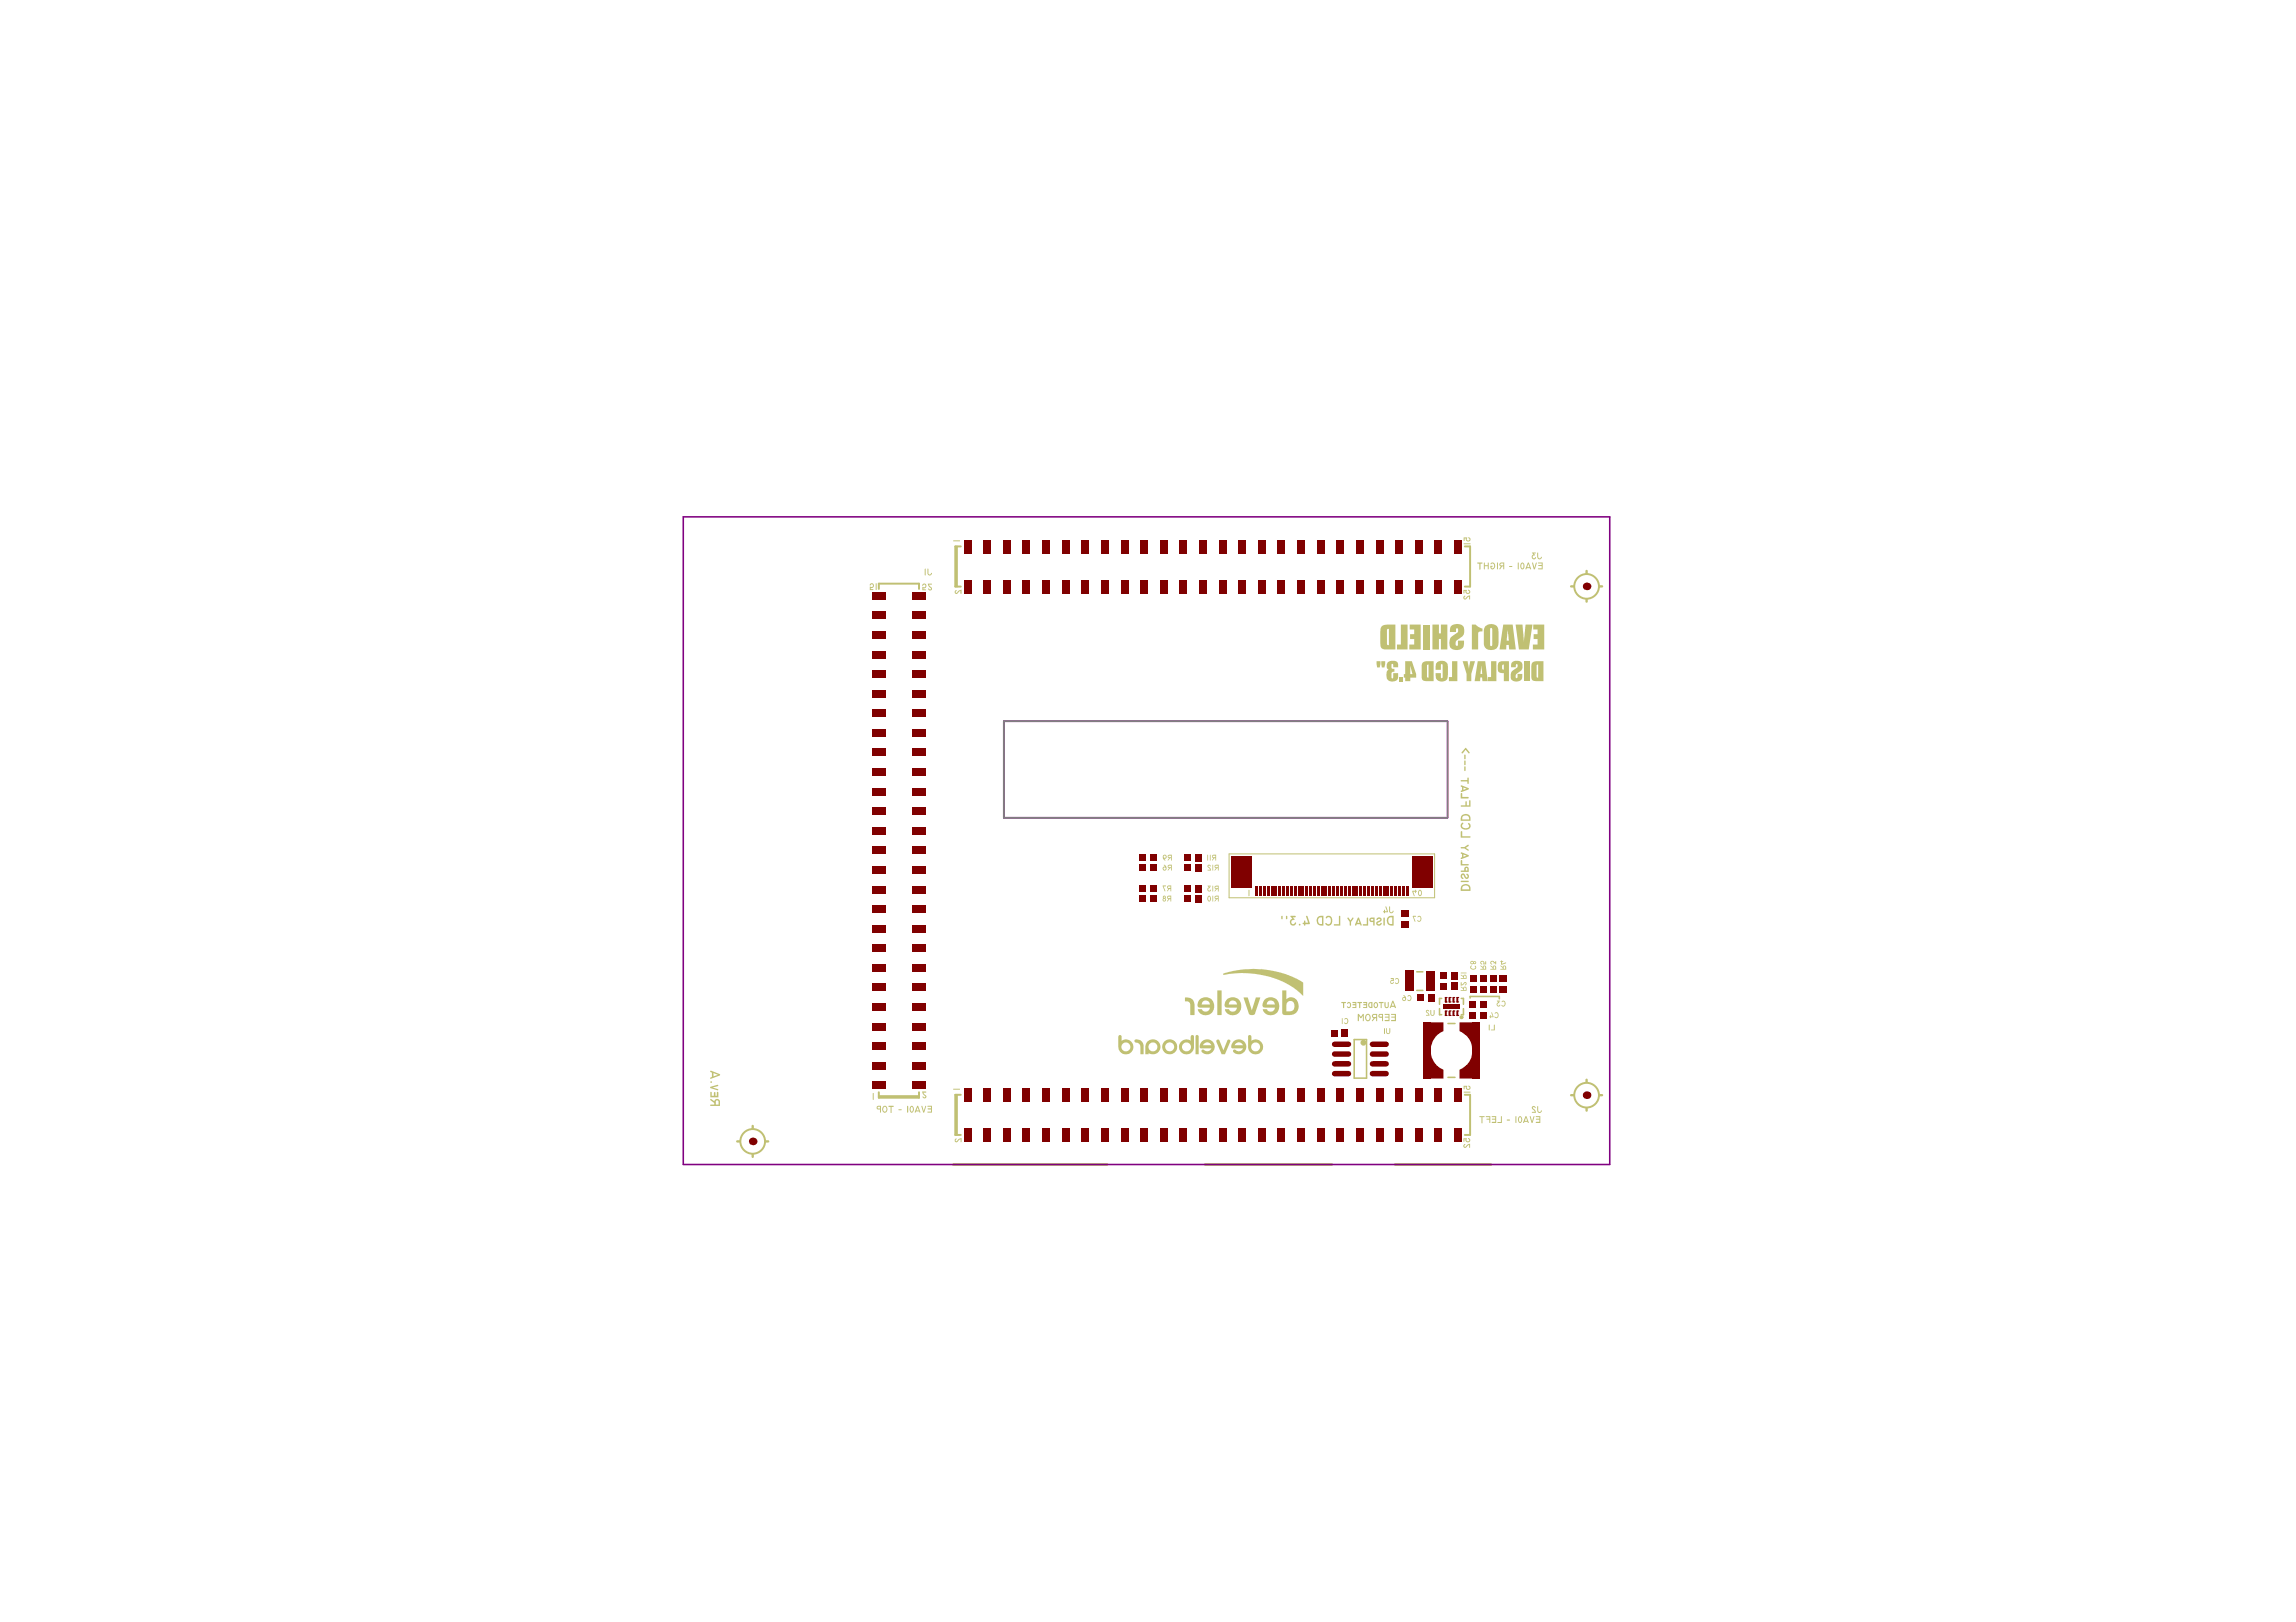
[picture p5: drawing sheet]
<svg xmlns="http://www.w3.org/2000/svg" width="297mm" height="210mm" viewBox="0 0 297 210" stroke-linecap="round" stroke-linejoin="round" font-family="sans-serif">
<path d="M158.2 126l2.3-.5 1.7-.1 1.6 .1 1.9 .4 1.5 .5 1.4 .8v1.7l-.8-.8-.8-.5-1.1-.6-1.6-.6-1.2-.3-1.8-.2-2.2 .1-.8 .2z" fill="#c0c073"/>
<path d="M129.9 93.3h57.4v12.5h-57.4z" fill="none" stroke="#808080" stroke-width=".13"/>
<path d="M203.3 75.9h.3M205.3 73.9v.3M205.3 77.6v.3M207 75.9h.3M205.3 139.7v.3M95.4 147.7h.3M97.4 145.7v.3M97.4 149.4v.3M99.1 147.7h.3M203.3 141.7h.3M205.3 143.4v.3M207 141.7h.3" fill="none" stroke="#c0c073" stroke-width=".3"/>
<path d="M113.7 76.2v-.7h5.2v.7M123.8 70.7v5.2M124.3 70.7h-.7v5.2h.7M189.5 70.7h.7v5.2h-.7M113.7 141.3v.8h5.2v-.8M113.7 141.9h5.2M123.8 141.7v5.2M124.3 141.7h-.7v5.2h.7M189.5 141.7h.7v5.2h-.7" fill="none" stroke="#c0c073" stroke-width=".25"/>
<path d="M175.2 134.5h1.6v5h-1.6zM183.3 128.2h.8M183.3 125.8h.8M186.2 130.5v.8h.3M186.5 129.2h-.3v.8M187.3 139.4h.9M187.3 132.5h.9M189 129.2h.3v.8M189.3 130.5v.8h-.3M190.2 129.2v-.2h3.8v.3" fill="none" stroke="#c0c073" stroke-width=".2"/>
<path d="M159 110.5h26.6v5.7h-26.6z" fill="none" stroke="#c0c073" stroke-width=".13"/>
<path d="M123.4 150.7h19.8M155.9 150.7h16.4M180.5 150.7h12.4" fill="none" stroke="#c0c073" stroke-width=".36"/>
<g fill="#c0c073">
<path d="M112.6 75.6l.3-.1 .2 .2-.1 .3-.3 .1v.1h.3v.2h-.5v-.5h.1a.18 .18 0 0 0 .3 .1 .18 .18 0 0 0 0-.3 .18 .18 0 0 0-.3 0v.1l-.1-.1z"/>
<path d="M113.3 75.5h.1v.9l-.1-.1z"/>
<path d="M123.3 140.9h.9v.1h-.9z"/>
<path d="M123.3 70l.9-.1v.1l-.9 .1z"/>
<path d="M180.5 126.7l.3-.1 .2 .3v.3l-.3 .2a.14 .14 0 0 1-.2-.1 .14 .14 0 0 1 0-.2l.3 .1 .1-.3-.1-.2-.3 .1z"/>
<path d="M179.9 126.6h.4v.4a.16 .16 0 0 0-.2-.1 .16 .16 0 0 0-.1 .2 .16 .16 0 0 0 .2 .1l.1-.1-.1 .2h-.2l-.1-.1v-.3l.3-.1v-.1h-.3z"/>
<path d="M182.1 128.9l.3-.1 .2 .3v.3l-.3 .2a.14 .14 0 0 1-.2-.1 .14 .14 0 0 1 0-.2l.3 .1 .1-.3-.1-.2-.3 .1z"/>
<path d="M190.2 125.1l.2-.2-.1 .4 .3 .1 .3-.1-.1-.3h.1l.1 .3-.3 .2h-.3l-.2-.2z"/>
<path d="M191.5 124.5l.3-.2 .2 .2v.2h.1v-.3h.1l.1 .4h-.4v-.1a.17 .17 0 0 0 0-.2 .17 .17 0 0 0-.3 .1 .17 .17 0 0 0 .2 .2l-.2-.1z"/>
<path d="M194.1 124.4l.2-.1v.1h.2v.1h-.2v.2l.5-.2 .1 .1-.7 .2z"/>
<path d="M112.9 141.5h.1v.8h-.1z"/>
<path d="M119.3 141.2l.5 .1v.1h-.3l.4 .5-.2 .2h-.1a.14 .14 0 0 1-.2 0 .14 .14 0 0 1 0-.2 .14 .14 0 0 0 .2 .1 .14 .14 0 0 0 .1-.1 .14 .14 0 0 0-.1-.1l-.2-.3z"/>
<path d="M161.5 115.2h.1v.8h-.1z"/>
<path d="M174 131.8l.1-.1 .2 .1 .1 .4-.1 .3h-.4v-.2l.3 .1 .1-.3a.22 .22 0 0 0-.1-.2 .22 .22 0 0 0-.3 0z"/>
<path d="M173.6 131.8h.1v.7h-.1z"/>
<path d="M194.3 129.6l.3-.1 .1 .1 .1 .2-.1 .3a.26 .26 0 0 1-.2 .2 .26 .26 0 0 1-.3-.2h.4l.1-.2a.21 .21 0 0 0-.2-.3 .21 .21 0 0 0-.2 .1z"/>
<path d="M193.6 129.5h.4v.1h-.2l.2 .2h-.1a.17 .17 0 0 0-.2 .1 .17 .17 0 0 0 .1 .2 .17 .17 0 0 0 .2-.1l.1 .1-.1 .1h-.3l-.1-.4 .2-.1z"/>
<path d="M120 73.6h.1v.6a.17 .17 0 0 0 .2 .2 .17 .17 0 0 0 .1-.2 .11 .11 0 0 1 .2 0 .11 .11 0 0 1-.1 .2l-.2 .1-.2-.1z"/>
<path d="M119.6 73.6h.2v.9l-.2-.1z"/>
<path d="M150.4 114.6h.5l-.4 .1 .3 .6h-.1z"/>
<path d="M156.9 115.9h.1v.8h-.1z"/>
<path d="M156.9 111.9h.1v.8h-.1z"/>
<path d="M156.2 112l.1-.1h.2l.1 .1-.1 .1a.11 .11 0 0 0 0-.1 .11 .11 0 0 0-.2 .1 .11 .11 0 0 0 .1 .1l.2 .2 .1 .3-.5-.1h.3l-.3-.4z"/>
<path d="M183.4 118.6l.1-.1 .3 .1 .1 .2-.1 .4-.2 .1a.15 .15 0 0 1-.2 0 .15 .15 0 0 1 0-.2 .25 .25 0 0 0 .4-.1 .25 .25 0 0 0-.1-.3h-.3z"/>
<path d="M182.8 118.6h.4h-.3l.2 .7z"/>
<path d="M189.4 140.5l.4 .1a.18 .18 0 0 0-.1 .2 .18 .18 0 0 0 .3 .1 .18 .18 0 0 0 .1-.2l-.2-.1 .1-.1 .2 .2v.2l-.1 .1h-.4v-.4h-.2v.4h-.1z"/>
<path d="M189.4 141.3h.8v.1h-.8z"/>
<path d="M185.1 130.7h.1v.5a.15 .15 0 0 0 .1 .2 .15 .15 0 0 0 .2-.2v-.5h.1v.5l-.2 .3-.3-.2z"/>
<path d="M184.5 130.8l.2-.1a.15 .15 0 0 1 .1 0 .15 .15 0 0 1 0 .2 .12 .12 0 0 0-.1-.1 .12 .12 0 0 0-.1 .2l.2 .1 .1 .3h-.4v-.1h.3l-.3-.3z"/>
<path d="M189 125.9h.7v.1h-.7z"/>
<path d="M189.4 69.5l.4 .1a.18 .18 0 0 0-.1 .2 .18 .18 0 0 0 .3 .1 .18 .18 0 0 0 .1-.2l-.2-.1 .1-.1 .2 .2v.2l-.1 .2-.4-.1v-.3h-.2v.3h-.1z"/>
<path d="M189.4 70.3h.8v.1h-.8z"/>
<path d="M193.3 132.6h.1v.7h-.5v-.1h.4z"/>
<path d="M192.6 132.6h.1v.8l-.1-.1z"/>
<path d="M192.8 124.4l.4-.1 .1 .2 .3-.1-.1 .4-.1-.1v-.1l-.2 .1a.16 .16 0 0 0-.1-.2 .16 .16 0 0 0-.2 .1 .16 .16 0 0 0 .2 .2h-.1l-.2-.1z"/>
<path d="M198.9 71.5h.1v.6a.18 .18 0 0 0 .2 .2 .18 .18 0 0 0 .2-.2 .18 .18 0 0 1 0 .2 .18 .18 0 0 1-.2 .1l-.2-.1-.1-.1z"/>
<path d="M198.2 71.5h.5v.1h-.3l.2 .2-.1 .1a.2 .2 0 0 0-.2 .1 .2 .2 0 0 0 .1 .3 .2 .2 0 0 0 .3-.2 .28 .28 0 0 1-.4 .3 .28 .28 0 0 1-.1-.5l.2-.1z"/>
<path d="M123.5 147.4l.2-.1 .1 .1a.14 .14 0 0 0-.2 .2 .13 .13 0 0 0 .2 .1 .13 .13 0 0 0 .1-.2l.2-.2h.3v.5h-.1v-.4l-.4 .4h-.3l-.1-.1z"/>
<path d="M123.5 76.5l.2-.1 .1 .1a.13 .13 0 0 0-.2 .1 .13 .13 0 0 0 .2 .1 .13 .13 0 0 0 .1-.1l.2-.2 .3-.1v.5h-.2v-.3l-.3 .3h-.3l-.1-.1z"/>
<path d="M156.9 114.6h.1v.8h-.1z"/>
<path d="M156.2 114.6h.4v.1h-.2l.1 .2a.17 .17 0 0 0-.2 .2 .17 .17 0 0 0 .2 .2l.1-.2a.12 .12 0 0 1 0 .2 .12 .12 0 0 1-.1 .1l-.3-.2v-.2l.2-.2z"/>
<path d="M156.5 110.6h.1v.8h-.1z"/>
<path d="M156.2 110.6h.1v.8l-.1-.1z"/>
<path d="M179.3 133.1h.1v.4a.16 .16 0 0 0 .2 .2 .16 .16 0 0 0 .1-.1v-.5h.2l-.1 .6-.3 .1-.2-.2z"/>
<path d="M179.1 133.1h.1l-.1 .7z"/>
<path d="M179.7 117.3h.1l.1 .7a.2 .2 0 0 0 .3-.1 .18 .18 0 0 1 .1 .2 .18 .18 0 0 1-.3 .1h-.1l-.2-.2z"/>
<path d="M179.2 117.3h.2l.2 .8h-.4v.1h-.1l-.2-.2 .2-.1v-.2h.1v.2h.2z"/>
<path d="M182.7 115.3h.4l.1-.2 .1 .2-.1 .1v.2h-.1v-.2h-.3l.2 .6z"/>
<path d="M189.3 147.3h.5v.1a.17 .17 0 0 0-.1 .2 .17 .17 0 0 0 .3 .1 .17 .17 0 0 0 0-.3h-.1a.15 .15 0 0 1 .2-.1 .15 .15 0 0 1 .1 .2v.2l-.3 .1-.3-.1v-.3h-.1v.3l-.1 .1z"/>
<path d="M189.4 148.1l.1-.1 .1 .2a.13 .13 0 0 0-.2 .1 .13 .13 0 0 0 .2 .1 .13 .13 0 0 0 .1-.1l.2-.2 .3-.1v.5h-.1v-.3l-.3 .2a.25 .25 0 0 1-.4 .1 .25 .25 0 0 1 0-.4z"/>
<path d="M189 127.1h.1v.3l.3-.2a.2 .2 0 0 1 .2-.1 .2 .2 0 0 1 .1 .2 .2 .2 0 0 1-.2 .2 .13 .13 0 0 0 .1-.2 .13 .13 0 0 0-.1-.1l-.2 .3-.3 .1z"/>
<path d="M189.3 76.3h.5v.1a.17 .17 0 0 0-.1 .2 .17 .17 0 0 0 .3 .1 .17 .17 0 0 0 0-.2l-.1-.1a.15 .15 0 0 1 .2-.1 .15 .15 0 0 1 .1 .2v.3l-.3 .1-.3-.2v-.2h-.1v.3h-.1z"/>
<path d="M189.4 77.1h.1l.1 .1a.13 .13 0 0 0-.2 .1 .14 .14 0 0 0 .2 .2 .13 .13 0 0 0 .1-.2l.2-.2 .3-.1v.6l-.1-.1v-.3l-.3 .2a.25 .25 0 0 1-.4 .1 .25 .25 0 0 1 0-.4z"/>
<path d="M198.9 143.1h.1v.7a.17 .17 0 0 0 .2 .1 .17 .17 0 0 0 .2-.2 .26 .26 0 0 1-.2 .3 .26 .26 0 0 1-.3-.3z"/>
<path d="M198.2 143.2a.28 .28 0 0 1 .5 .1h-.2a.12 .12 0 0 0-.1 0 .12 .12 0 0 0-.1 .1 .12 .12 0 0 0 .1 .1l.2 .1 .1 .4h-.5v-.1h.4l-.4-.4z"/>
<path d="M193.4 131.1l.2-.1 .3 .2v.3l-.2 .2h-.3l-.1-.1h.2a.24 .24 0 0 0 .3-.2 .24 .24 0 0 0-.3-.3l-.1 .1z"/>
<path d="M192.9 131h.1l.2 .6h-.3l-.1 .2v-.2h-.1l.1-.2h.1v.1h.2z"/>
<path d="M91.9 141.3h.2v.5h.3v-.5l.2 .1v.4h.1v-.5h.2v.7h-1z"/>
<path d="M91.9 140.6l1-.2v.2l-.7 .1 .7 .3-.1 .1-.9-.3z"/>
<path d="M189 114h1v.1l-1 .1z"/>
<path d="M189 113.1h.1a.36 .36 0 0 1 .4 0 .36 .36 0 0 1 .1 .4 .16 .16 0 0 0 .3-.1 .15 .15 0 0 0-.2-.2 .13 .13 0 0 1 .1-.2 .14 .14 0 0 1 .2 .2v.1v.3a.38 .38 0 0 1-.4 .1 .38 .38 0 0 1-.2-.4h-.2v.2a.13 .13 0 0 1 .1 .2 .13 .13 0 0 1-.1 .1 .13 .13 0 0 1-.1-.1l-.1-.2z"/>
<path d="M189 111.3l.2 .1v.4h.8v.1l-1 .1z"/>
<path d="M189 109.6a1.01 1.01 0 0 0 .9-.3l.1 .1v.1l-.4 .2 .4 .3-.1 .1a1.03 1.03 0 0 0-.9-.3z"/>
<path d="M189 107.6h.2v.6h1v.1l-1.2 .1z"/>
<path d="M189.1 106.5a.11 .11 0 0 1 .2 0 .11 .11 0 0 1-.1 .2v.3l.3 .2 .5-.1v-.3a.14 .14 0 0 1-.1-.2 .14 .14 0 0 1 .1-.1l.2 .2v.3l-.1 .2-.3 .2h-.3l-.4-.2-.2-.3z"/>
<path d="M189 104.2h.6v-.5h.2v.5h.3v-.6h.1v.8h-1.2z"/>
<path d="M189 102.6l.2 .1v.4h.7l.1 .2h-1z"/>
<path d="M189 100.9h.8v-.2l.2-.1v.8h-.2v-.3h-.8z"/>
<path d="M189.4 99.2h.2v.6l-.2-.1z"/>
<path d="M189.4 98.4l.2 .1v.5h-.2z"/>
<path d="M189.4 97.7h.2v.6l-.2-.1z"/>
<path d="M189.6 96.8h.1l.4 .6v.1h-.1l-.4-.5-.3 .5h-.2z"/>
<path d="M119.4 75.6l.2-.1 .2 .1v.4l-.1 .1h-.2v.2h.3v.1h-.5v-.4l.1-.1a.18 .18 0 0 0 .3 .1 .18 .18 0 0 0-.1-.3 .18 .18 0 0 0-.2 .1h-.1z"/>
<path d="M120 75.5l.6 .1-.1 .1h-.3l.3 .4a.25 .25 0 0 1-.1 .3 .25 .25 0 0 1-.3-.2h.1a.14 .14 0 0 0 .2 .1 .14 .14 0 0 0 0-.2 .14 .14 0 0 0-.1-.1z"/>
<path d="M198.7 144.5l.6-.1v.9h-.6v-.1h.4v-.3l-.4-.1h.4v-.2h-.4z"/>
<path d="M197.9 144.5h.1l.2 .6 .2-.6 .1-.1-.2 .9h-.2z"/>
<path d="M196.1 144.5h.1v.8h-.1z"/>
<path d="M194.9 144.9h.4h.1l-.4 .1z"/>
<path d="M194.2 144.5h.1v.8h-.6v-.1h.5z"/>
<path d="M193 144.5l.6-.1v.9h-.6v-.1h.4v-.3h-.4v-.1h.4v-.2h-.4z"/>
<path d="M192.2 144.5l.6-.1v.9h-.1v-.4l-.4-.1h.4v-.2h-.5z"/>
<path d="M191.4 144.5h.7l-.1 .1h-.2l-.1 .8v-.8h-.3z"/>
<path d="M160.9 129.1h.5l.6 1.7 .5-1.7h.5l-.6 2.1-.1 .1-.5 .1-.3-.2z"/>
<path d="M157.5 128.2h.5v3.2l-.5-.1z"/>
<path d="M153.3 129.1h.3a.92 .92 0 0 1 .9 .9v1.3l-.5 .1v-1.6l-.3-.2h-.4z"/>
<path d="M199 72.8h.6v.9l-.6-.1h.5v-.4h-.5v-.1h.5v-.2h-.5z"/>
<path d="M198.2 72.8h.1l.2 .7 .2-.7h.1l-.2 .9h-.2z"/>
<path d="M196.4 72.8h.1v.9h-.1z"/>
<path d="M195.2 73.2h.4v.1l-.3 .1z"/>
<path d="M193.7 72.8h.1v.9h-.1z"/>
<path d="M192.8 72.9l.4-.1 .2 .2v.4l-.1 .2-.4 .1-.1-.5h.3v.1h-.1a.18 .18 0 0 0 .2 .3 .18 .18 0 0 0 .1-.3l-.1-.4-.3 .1z"/>
<path d="M192 72.8h.1v.3h.4v-.3h.1v.9h-.1v-.4h-.4v.4h-.1z"/>
<path d="M191.1 72.8h.7l-.1 .1h-.2v.8h-.1v-.8h-.3z"/>
<path d="M120 143.1h.6v.9h-.6v-.1h.4v-.3h-.4l.1-.2h.3v-.2h-.4z"/>
<path d="M119.2 143.1h.1l.2 .7 .2-.7h.1l-.2 .9h-.2z"/>
<path d="M117.3 143.1h.2v.9l-.2-.1z"/>
<path d="M116.3 143.6h.3h.1l-.4 .1z"/>
<path d="M114.9 143.1h.7v.1h-.3v.8h-.1v-.8h-.2z"/>
<path d="M157.4 134.6l.3-.1 .1 .1 .5 1.3 .5-1.2a.21 .21 0 0 1 .2-.2 .21 .21 0 0 1 .2 .3l-.7 1.6h-.5l-.6-1.6z"/>
<path d="M154.7 134a.21 .21 0 0 1 .2 0 .21 .21 0 0 1 .2 .1v2.3h-.4z"/>
<path d="M146.8 134.6l.4-.1a.83 .83 0 0 1 .7 .9v1h-.4v-1a.66 .66 0 0 0-.7-.5z"/>
<path d="M179.1 129.7h.2v.5a.14 .14 0 0 0 .1 .1 .14 .14 0 0 0 .1-.1v-.5h.2v.6l-.3 .2-.3-.2z"/>
<path d="M178.4 129.7h.6v.1h-.3v.7l-.1-.1v-.6h-.2z"/>
<path d="M176.4 129.7h.5v.7h-.6l.1-.1h.3v-.2l-.3-.1v-.1h.3v-.1h-.3z"/>
<path d="M175.6 129.7h.6v.1h-.2v.6l-.1 .1-.1-.1v-.6h-.2z"/>
<path d="M175 129.7h.5v.7h-.6l.1-.1h.3v-.2l-.3-.1v-.1h.3v-.1h-.3z"/>
<path d="M174.3 129.8l.2-.1 .2 .1 .1 .4-.1 .1a.25 .25 0 0 1-.2 .2 .25 .25 0 0 1-.2-.3l.1 .1a.15 .15 0 0 0 .2 0 .15 .15 0 0 0 .1-.2v-.1a.19 .19 0 0 0-.2-.2 .19 .19 0 0 0-.2 .1z"/>
<path d="M173.5 129.7h.6v.1h-.2v.7l-.1-.1v-.6h-.3z"/>
<path d="M180 131.2h.6v.9h-.6v-.1h.4v-.3h-.4v-.1h.4v-.3h-.4z"/>
<path d="M179.1 131.2h.7v.9h-.7l.1-.1h.4v-.3h-.4v-.1h.4v-.3h-.4z"/>
<path d="M175.7 131.2h.1l.3 .4 .2-.4h.1v.9h-.1v-.7l-.2 .4-.1-.1-.2-.3v.7h-.1z"/>
<path d="M179 118.8h.2l-.1 1-.1-.1z"/>
<path d="M178.2 118.8l.3-.1 .2 .2v.2l-.3 .2a.13 .13 0 0 0-.2 .1 .13 .13 0 0 0 .1 .2h.2a.13 .13 0 0 1 .1-.2 .14 .14 0 0 1 .2 .2l-.4 .2-.3-.1-.1-.3 .4-.3a.14 .14 0 0 0 .1-.1 .14 .14 0 0 0-.1-.1 .14 .14 0 0 0-.1 .1 .12 .12 0 0 1-.2 .1 .12 .12 0 0 1-.1-.2 .12 .12 0 0 1 .2-.1z"/>
<path d="M176.8 118.8h.2v1h-.7v-.2h.5z"/>
<path d="M174.3 118.8l.2-.1 .2 .4 .3-.4 .1 .1-.3 .5v.5h-.1l-.1-.1a1.01 1.01 0 0 0-.3-.8z"/>
<path d="M173.2 118.6h.2v1.2h-.8v-.2h.6z"/>
<path d="M171.5 118.7l.2-.2h.2a.65 .65 0 0 1 .5 .7 .65 .65 0 0 1-.7 .6l-.2-.1a.12 .12 0 0 1 0-.2 .12 .12 0 0 1 .1-.1 .12 .12 0 0 1 .1 .2h.3l.2-.3-.1-.5-.2-.1h-.2a.12 .12 0 0 1-.1 .1 .12 .12 0 0 1-.1-.1z"/>
<path d="M169 118.5l.2 .1 .3 .9-.1 .1h-.5v.2h-.2v-.2h-.1l-.1-.1 .2-.1 .1-.3 .1 .1v.2h.3z"/>
<path d="M166.9 118.5h.7v.1v.1h-.3l.2 .3-.3 .1-.1 .2a.27 .27 0 0 0 .2 .3 .27 .27 0 0 0 .3-.2 .25 .25 0 0 1 0 .3 .25 .25 0 0 1-.3 .1h-.2l-.2-.3v-.4l.3-.2z"/>
<path d="M166.4 118.5l.1 .1v.3v.1l-.1-.1z"/>
<path d="M165.8 118.5h.1v.4v.1l-.1-.1z"/>
<path d="M197.2 85.6h.7v2.6h-.7z"/>
<path d="M195.5 85.8l.5-.3 .6 .1a.79 .79 0 0 1 .1 1.2l-.6 .5v.2a.15 .15 0 0 0 .1 .2 .15 .15 0 0 0 .1-.2v-.3h.6v.5a.72 .72 0 0 1-1 .5l-.1-.1a.85 .85 0 0 1-.3-1.1l.6-.5a.3 .3 0 0 0 .3-.2 .3 .3 0 0 0-.2-.4l-.1 .5h-.6z"/>
<path d="M192.9 85.6h.7v2.6h-1.1v-.6h.4z"/>
<path d="M189.2 85.6h.7l.1 1 .2-1h.6l-.5 1.6v1h-.6v-1z"/>
<path d="M187.9 85.6h.6v2.6h-1v-.6h.4z"/>
<path d="M185.9 85.7l.6-.2a.76 .76 0 0 1 .8 1v1.2a.81 .81 0 0 1-1.2 .4l-.1-.1a.98 .98 0 0 1-.3-.9h.7v.4a.18 .18 0 0 0 0 .2 .18 .18 0 0 0 .3 0 .18 .18 0 0 0-.1-.2v-1.3a.17 .17 0 0 0 0-.2 .17 .17 0 0 0-.2 0v.7h-.7l.1-.7z"/>
<path d="M181.1 87.6h.4v.6h-.4z"/>
<path d="M179.5 85.7l.5-.2h.4l.4 .2 .1 .7h-.7v-.3a.14 .14 0 0 0 0-.2 .14 .14 0 0 0-.2 .1v.3a.25 .25 0 0 0 .1 .2 .25 .25 0 0 0 .3 .1v.3a.28 .28 0 0 0-.3 .1 .28 .28 0 0 0-.1 .3v.2a.15 .15 0 0 0 0 .3 .14 .14 0 0 0 .2-.2v-.5h.7v.6a.8 .8 0 0 1-1.1 .5 .8 .8 0 0 1-.4-1.1v-.3l.3-.1-.2-.2-.1-.3z"/>
<path d="M178.7 85.6h.5l-.1 .8h-.3z"/>
<path d="M178.1 85.6h.5l-.1 .8h-.3z"/>
<path d="M198.4 80.8h1.4v3.2h-1.5v-.6h.6v-.7h-.5v-.6h.5v-.6h-.5z"/>
<path d="M196.1 80.8h.9l.1 2.3 .3-2.3h.9l-.5 3.2h-1.3z"/>
<path d="M190.4 80.8h.5l.4 .4 .5 .1v.4h-.2a.38 .38 0 0 0-.4 .2 .38 .38 0 0 0 0 .4v1.7h-.8z"/>
<path d="M187.7 81.1v-.1a1.18 1.18 0 0 1 1.7 .1v.6a1.18 1.18 0 0 1-.8 1.1 .48 .48 0 0 0-.1 .8l.1-.1v-.6h.8v.5a.92 .92 0 0 1-1.3 .7l-.1-.1a1 1 0 0 1-.4-1.4l.6-.5a.43 .43 0 0 0 .4-.3 .43 .43 0 0 0-.1-.5l-.1 .1v.4h-.8z"/>
<path d="M185.3 80.8h.9v1.2h.2v-1.2h.8v3.2h-.8v-1.3h-.2v1.3h-.9z"/>
<path d="M184.1 80.8h.9v3.2h-.9z"/>
<path d="M182.4 80.8h1.4v3.2h-1.5v-.6h.7v-.7h-.6v-.6h.6v-.6h-.6z"/>
<path d="M181.2 80.8h.9v3.2h-1.4v-.6h.5z"/>
<path d="M181.6 128.8l.2 .3h-.3l-.1 .3 .3 .2 .2-.1v-.3l-.1-.3zM181.5 129.3a.15 .15 0 0 1 .3 0 .15 .15 0 0 1-.3 0z"/>
<path d="M190.2 124.5v.2l.2 .1 .2-.1 .2 .1 .2-.2a.2 .2 0 0 0-.1-.2 .2 .2 0 0 0-.3 0 .23 .23 0 0 0-.4 .1zM190.7 124.6a.1 .1 0 0 1 .2 0 .1 .1 0 0 1-.2 0zM190.3 124.6a.15 .15 0 0 1 .3 0 .15 .15 0 0 1-.3 0z"/>
<path d="M191.5 124.9l.3 .4v.1h-.3v.1h.8v-.4l-.2-.2h-.2l-.1 .2zM191.9 125.1h.2v.3h-.2z"/>
<path d="M194.1 124.9l.3 .4v.1h-.3v.1h.8v-.4l-.2-.2h-.2l-.1 .2zM194.5 125.1h.2v.3h-.2z"/>
<path d="M151 116v.2l.2 .2-.2 .3 .3-.3h.1v.3h.1v-.8h-.3zM151.1 116.1l.3-.1v.2h-.3z"/>
<path d="M150.5 116l-.1 .2 .1 .1-.1 .2 .1 .2h.2l.2-.3-.1-.1v-.2l-.1-.2zM150.5 116.1a.1 .1 0 0 1 .2 0 .1 .1 0 0 1-.2 0zM150.5 116.4a.12 .12 0 0 1 .2 0 .12 .12 0 0 1-.2 0z"/>
<path d="M151 114.7v.2l.2 .1-.2 .3 .3-.3h.1v.3h.1v-.7h-.3zM151.1 114.8l.3-.1v.2h-.3z"/>
<path d="M151.1 112v.2l.1 .2-.1 .3 .3-.3h.1v.3h.1v-.8h-.4zM151.2 112h.3v.2h-.3z"/>
<path d="M150.6 111.9l.2 .3h-.3l-.1 .3 .3 .2 .2-.1v-.4l-.1-.2zM150.5 112.4a.15 .15 0 0 1 .3 0 .15 .15 0 0 1-.3 0z"/>
<path d="M157.2 116l-.1 .2 .2 .2-.2 .3 .3-.3h.2v.3h.1v-.8h-.4zM157.3 116h.3v.2h-.3z"/>
<path d="M156.3 116l-.1 .4 .2 .3 .2-.2v-.5a.16 .16 0 0 0-.2-.1 .16 .16 0 0 0-.1 .1zM156.4 116l.1 .1v.3a.13 .13 0 0 1-.1 .2 .13 .13 0 0 1-.1-.2z"/>
<path d="M157.2 112l-.1 .2 .2 .2-.2 .3 .3-.3h.2v.3h.1v-.8h-.4zM157.3 112h.3v.2h-.3z"/>
<path d="M189 126.1l.3 .3v.2h-.3v.1h.7v-.5l-.3-.1-.1 .2zM189.4 126.3h.2v.3h-.2z"/>
<path d="M192.8 124.9l.3 .4v.1h-.3v.1h.8v-.4l-.2-.2h-.2l-.1 .2zM193.2 125.1h.2v.3h-.2z"/>
<path d="M151.1 110.7v.2l.1 .2-.1 .3 .3-.3h.1v.3h.1v-.8h-.4zM151.2 110.8l.3-.1v.2h-.3z"/>
<path d="M150.5 110.7l-.1 .4 .2 .2 .2 .1-.2-.3h.2l.1-.3-.1-.2zM150.5 110.9a.15 .15 0 0 1 .3 0 .15 .15 0 0 1-.3 0z"/>
<path d="M157.2 114.7l-.1 .2 .2 .2-.2 .3 .3-.3h.2v.3h.1v-.8h-.4zM157.3 114.7h.3v.2h-.3z"/>
<path d="M156.8 110.7v.2l.2 .2-.2 .3 .3-.3h.1v.3h.1v-.8h-.3zM156.9 110.8l.3-.1v.2h-.3z"/>
<path d="M183.6 115.2l-.2 .3 .1 .4a.3 .3 0 0 0 .4-.1 .3 .3 0 0 0 0-.4l-.1-.2zM183.6 115.3a.17 .17 0 0 1 .2 0 .17 .17 0 0 1 0 .3v.1a.14 .14 0 0 1-.2 .1 .14 .14 0 0 1 0-.2z"/>
<path d="M189 127.7l.3 .3v.1h-.3v.1h.7v-.5h-.3l-.1 .2zM189.4 127.8h.2v.3h-.2z"/>
<path d="M91.9 142.2v.1l.5 .4v.2h-.5v.2h1.2v-.6l-.1-.2-.4-.1-.2 .3zM92.6 142.4h.1a.18 .18 0 0 1 .2 0 .18 .18 0 0 1 .1 .2v.3h-.4z"/>
<path d="M91.9 138.6l.2 .2v.6l-.2 .1v.1l1.3-.5-.1-.1-1.1-.4zM92.3 138.9l.6 .2-.6 .2z"/>
<path d="M189.1 114.6l-.1 .2v.5h1.2v-.4l-.1-.4-.6-.1zM189.3 114.7l.3-.1h.2l.2 .1 .1 .4h-.9z"/>
<path d="M189 112.7v.1h1v-.4l-.1-.2h-.2l-.2 .1-.1 .4zM189.6 112.4h.2v.3h-.2z"/>
<path d="M189 110.3v.2h.2v.4l-.2 .1v.2l1-.4v-.1zM189.3 110.6l.4 .1-.4 .2z"/>
<path d="M189.1 105.5l-.1 .2v.5h1.2v-.5l-.2-.3-.4-.1zM189.3 105.6l.4-.1 .2 .1 .1 .2 .1 .2h-.9z"/>
<path d="M189 101.6v.2l.2 .1v.4h-.2v.2l1-.4v-.1zM189.3 101.9l.4 .2-.4 .1z"/>
<path d="M197.3 144.5l-.3 .8h.1l.1-.1h.4l.2 .1-.3-.8zM197.4 144.6l.2 .4h-.3z"/>
<path d="M196.5 144.5l-.1 .3 .1 .4a.29 .29 0 0 0 .4 0 .29 .29 0 0 0 0-.4v-.2a.22 .22 0 0 0-.4-.1zM196.6 144.6h.2v.3a.19 .19 0 0 1 0 .2 .19 .19 0 0 1-.2 0l-.1-.3z"/>
<path d="M166.6 129.7a.57 .57 0 0 1 .7 0 .57 .57 0 0 1 .2 .7l-.2 .3-.2 .2h-.7v-.9zM165.9 128.2v2.9l.2 .2h.9a1.14 1.14 0 0 0 1-1.1 1.14 1.14 0 0 0-1.1-1.1l-.5 .2v-1.1z"/>
<path d="M163.6 129.4l-.1 .1a.59 .59 0 0 0-.1 .8l1.5 .1a.56 .56 0 0 1-.4 .5 .56 .56 0 0 1-.6-.3h-.5v.1l.3 .5 .5 .2a1.15 1.15 0 0 0 1.3-1.3 1.15 1.15 0 0 0-1.4-1zM164.1 129.6a.55 .55 0 0 1 .5-.1 .55 .55 0 0 1 .3 .5h-1z"/>
<path d="M158.7 129.4l-.1 .1a.59 .59 0 0 0 0 .9h1.4a.57 .57 0 0 1-.4 .5 .57 .57 0 0 1-.6-.3h-.5v.2l.3 .4 .5 .2a1.15 1.15 0 0 0 1.3-1.5 1.15 1.15 0 0 0-1.8-.6zM159.1 129.6a.57 .57 0 0 1 .9 .4h-1z"/>
<path d="M155.1 129.4v.1a.61 .61 0 0 0 0 .9h1.4a.58 .58 0 0 1-.4 .5 .58 .58 0 0 1-.6-.3l-.6 .1 .4 .5 .5 .2a1.16 1.16 0 0 0 1.3-1.4 1.16 1.16 0 0 0-1.8-.7zM155.6 129.6a.55 .55 0 0 1 .6-.1 .55 .55 0 0 1 .3 .5h-1z"/>
<path d="M197.7 72.8l-.4 .9h.1l.1-.2h.4l.2 .2-.3-.9zM197.7 73l.2 .4h-.3z"/>
<path d="M196.8 72.8l-.1 .3v.3l.1 .2a.3 .3 0 0 0 .4 0 .3 .3 0 0 0 0-.4l-.1-.3-.1-.1zM196.8 73h.1a.16 .16 0 0 1 .2 0 .16 .16 0 0 1 0 .2v.1a.16 .16 0 0 1 0 .2 .16 .16 0 0 1-.3 0z"/>
<path d="M194 72.9a.24 .24 0 0 0 .2 .4l-.2 .3v.1l.3-.4h.2v.4h.1v-.9h-.4zM194.1 73l.4-.1v.3h-.4z"/>
<path d="M118.6 143.1l-.3 .9h.2v-.2h.4v.2h.2l-.3-.9zM118.7 143.3l.2 .4h-.3z"/>
<path d="M117.8 143.2l-.1 .3 .1 .4a.29 .29 0 0 0 .3 0 .29 .29 0 0 0 .1-.4l-.1-.3a.18 .18 0 0 0-.1-.1 .18 .18 0 0 0-.2 .1zM117.9 143.3a.21 .21 0 0 1 .2 .1 .21 .21 0 0 1 0 .2 .17 .17 0 0 1 0 .2 .17 .17 0 0 1-.2 0z"/>
<path d="M114.3 143.2l-.2 .3 .1 .3 .2 .2h.2l.2-.3v-.4l-.2-.2zM114.3 143.3l.1-.1a.29 .29 0 0 1 .3 .4 .29 .29 0 0 1-.3 .2l-.1-.2z"/>
<path d="M113.5 143.2l-.1 .3 .4 .1v.4h.2v-.9zM113.5 143.3l.3-.1v.3h-.2z"/>
<path d="M161.5 134v1.5a.96 .96 0 0 0 1.1 1 .96 .96 0 0 0 .7-1.4 .96 .96 0 0 0-1.4-.4v-.6a.23 .23 0 0 0-.2-.1 .23 .23 0 0 0-.2 0zM161.9 135.5a.58 .58 0 0 1 1.1 0 .58 .58 0 0 1-1.1 0z"/>
<path d="M159.8 135.1l.2-.1a.58 .58 0 0 1 .8 .3h-1.1zM159.5 134.8l-.1 .3a.34 .34 0 0 0 0 .6h1.4a.64 .64 0 0 1-1.1 .1 .24 .24 0 0 0-.2 .3 .24 .24 0 0 0 .3 .2 .98 .98 0 0 0 1.3-.3 .98 .98 0 0 0-.2-1.3 .98 .98 0 0 0-1.4 .1z"/>
<path d="M155.7 135.1l.2-.1a.54 .54 0 0 1 .8 .3h-1.1zM155.4 134.8l-.1 .3a.34 .34 0 0 0 .1 .6h1.3l-.3 .3-.3 .1-.2-.1a.24 .24 0 0 0-.3-.2 .24 .24 0 0 0-.1 .3 .98 .98 0 0 0 1.4 .1 .98 .98 0 0 0-.1-1.5 .98 .98 0 0 0-1.4 .1z"/>
<path d="M152.8 134.8l-.1 .1a.97 .97 0 0 0 .5 1.5 .97 .97 0 0 0 1.3-.9v-1.4a.22 .22 0 0 0-.2-.2 .22 .22 0 0 0-.3 .2v.6l-.4-.2a.92 .92 0 0 0-.8 .3zM152.9 135.5a.6 .6 0 0 1 1.2 0 .6 .6 0 0 1-1.2 0z"/>
<path d="M150.3 135.5a1 1 0 0 0 2 0 1 1 0 0 0-2 0zM150.7 135.5a.6 .6 0 0 1 1.2 0 .6 .6 0 0 1-1.2 0z"/>
<path d="M148.6 135.5a.57 .57 0 0 1 1.1 0 .57 .57 0 0 1-1.1 0zM148.4 134.8l-.2 .6v1h.4v-.1l.5 .1a.98 .98 0 0 0 1-1.3 .98 .98 0 0 0-1.7-.3z"/>
<path d="M144.7 134v1.6a.97 .97 0 0 0 1.2 .8 .97 .97 0 0 0 .6-1.3 .97 .97 0 0 0-1.4-.4v-.6a.21 .21 0 0 0-.1-.1 .21 .21 0 0 0-.3 0zM145.1 135.5a.57 .57 0 0 1 1.1 0 .57 .57 0 0 1-1.1 0z"/>
<path d="M180.1 129.5l-.3 .9h.1l.1-.1h.4l.1 .2 .1-.1-.3-.9zM180.2 129.7l.2 .4h-.4z"/>
<path d="M177.8 129.8l-.1 .2 .1 .3 .3 .1 .2-.2-.1-.4-.2-.1zM177.9 129.9a.23 .23 0 0 1 .3 .1 .23 .23 0 0 1-.1 .3l-.2-.1z"/>
<path d="M177.1 129.8l-.1 .2 .1 .3 .2 .1h.3v-.7zM177.2 129.9l.2-.1v.5l-.2-.1z"/>
<path d="M178.4 131.3l-.1 .1a.23 .23 0 0 0 .2 .3h.3v.4h.1v-.9zM178.5 131.4l.3-.1v.3h-.3z"/>
<path d="M177.6 131.3l-.1 .3 .2 .2-.2 .3h.1l.3-.3h.1v.3h.2v-.9zM177.6 131.4l.4-.1v.3h-.3z"/>
<path d="M176.7 131.3l-.1 .3 .1 .4 .2 .2 .3-.1 .1-.3v-.4l-.3-.2zM176.8 131.4a.24 .24 0 0 1 .4 0 .24 .24 0 0 1 0 .4l-.2 .2-.2-.1z"/>
<path d="M179.5 118.7l-.1 .6a.52 .52 0 0 0 .6 .5h.3v-1.3h-.5zM179.7 118.8l.4-.1v.9h-.2a.48 .48 0 0 1-.2-.8z"/>
<path d="M177.2 118.9l-.1 .2 .1 .1 .5 .1v.4l.1 .1v-1.1h-.4zM177.4 119l.3-.1v.2h-.3z"/>
<path d="M175.7 118.7l-.4 1 .2 .1v-.2h.5v.2h.1l.1-.1-.4-.9zM175.8 119l.1 .4h-.3z"/>
<path d="M170.5 118.7l-.2 .3 .1 .5 .3 .3h.5v-1.3h-.4zM170.6 118.8l.4-.1v.9l-.4-.1-.1-.2z"/>
<path d="M198.2 85.7l-.1 .4 .1 1.8 .4 .3h1.1v-2.6h-1zM198.8 86h.2v1.7a.25 .25 0 0 1-.2-.4z"/>
<path d="M193.9 85.7l-.1 .2v.6a.5 .5 0 0 0 .6 .6h.2v1.1h.6v-2.6h-.9zM194.4 86.1l.2-.1v.7l-.2-.1z"/>
<path d="M191.2 85.6l-.4 2.6h.7v-.5h.2l.1 .5h.7l-.4-2.6zM191.6 86.1l.2 1.1h-.3z"/>
<path d="M184.1 85.7l-.2 .3 .1 1.9 .1 .2 .3 .1h1.1v-2.6h-1zM184.6 86.1l.2-.1v1.7a.22 .22 0 0 1-.2-.1 .22 .22 0 0 1 0-.3z"/>
<path d="M181.8 85.6v1.6h-.2v.5h.2v.5h.7v-.5h.7v-.5l-.5-1.6zM182.5 86.1l.2 1.1h-.2z"/>
<path d="M194.5 80.8l-.5 3.2h.9v-.5h.3v.5h.9l-.4-3.2zM195 81.5l.2 1.4h-.3z"/>
<path d="M192.2 81l-.2 .5v2a.97 .97 0 0 0 1.1 .6 .97 .97 0 0 0 .8-.9v-1.4a.99 .99 0 0 0-.6-1 .99 .99 0 0 0-1.1 .2zM192.8 81.3a.21 .21 0 0 1 .3 .1 .21 .21 0 0 1 0 .2v1.8a.17 .17 0 0 1-.2 .2 .17 .17 0 0 1-.1-.3z"/>
<path d="M178.7 81.1l-.1 .6v1.6a.68 .68 0 0 0 .9 .7h1v-3.2h-.8a1.2 1.2 0 0 0-1 .3zM179.5 81.4h.2v2.1a.3 .3 0 0 1-.3-.5z"/>
<circle cx="92" cy="140" r=".11"/>
<circle cx="168.1" cy="119.7" r=".12"/>
</g>
<circle cx="176.4" cy="134.9" r=".2" fill="none" stroke="#c0c073" stroke-width=".36"/>
<g fill="none" stroke="#c0c073" stroke-width=".25">
<circle cx="205.3" cy="75.9" r="1.6"/>
<circle cx="189.1" cy="131.6" r=".13"/>
<circle cx="97.4" cy="147.7" r="1.6"/>
<circle cx="205.3" cy="141.7" r="1.6"/>
</g>
<path d="M129.9 93.3h57.4v12.5h-57.4z" fill="none" stroke="#808080" stroke-width=".13"/>
<path d="M88.4 66.9h119.9v83.8h-119.9zM129.9 93.3h57.4v12.5h-57.4z" fill="none" stroke="#800080" stroke-width=".2"/>
<g fill="#800000">
<path d="M190.5 135.9v3.7h-1.7v-1.2a2.59 2.59 0 0 0 1.7-2.5z"/>
<path d="M185.1 135.9a2.7 2.7 0 0 0 1.6 2.5v1.2h-1.6z"/>
<path d="M185.1 132.3h1.6v1.1a2.7 2.7 0 0 0-1.6 2.5z"/>
<path d="M188.8 132.3h1.7v3.6a2.58 2.58 0 0 0-1.7-2.5z"/>
</g>
<path d="M129.9 93.3h57.4v12.5h-57.4z" fill="none" stroke="#808080" stroke-width=".13"/>
<g fill="#800000">
<path d="M124.7 146h1v1.8h-1z" fill-rule="evenodd"/>
<path d="M124.7 75h1v1.8h-1z" fill-rule="evenodd"/>
<path d="M127.2 146h1v1.8h-1z" fill-rule="evenodd"/>
<path d="M127.2 75h1v1.8h-1z" fill-rule="evenodd"/>
<path d="M134.8 146h1v1.8h-1z" fill-rule="evenodd"/>
<path d="M134.8 75h1v1.8h-1z" fill-rule="evenodd"/>
<path d="M137.4 146h1v1.8h-1z" fill-rule="evenodd"/>
<path d="M137.4 75h1v1.8h-1z" fill-rule="evenodd"/>
<path d="M145 146h1v1.8h-1z" fill-rule="evenodd"/>
<path d="M145 75h1v1.8h-1z" fill-rule="evenodd"/>
<path d="M147.5 146h1v1.8h-1z" fill-rule="evenodd"/>
<path d="M147.4 115.8h.8v.9h-.8z" fill-rule="evenodd"/>
<path d="M147.4 114.5h.8v.9h-.8z" fill-rule="evenodd"/>
<path d="M147.4 111.8h.8v.9h-.8z" fill-rule="evenodd"/>
<path d="M147.5 75h1v1.8h-1z" fill-rule="evenodd"/>
<path d="M148.8 115.8h.8v.9h-.8z" fill-rule="evenodd"/>
<path d="M148.8 114.5h.8v.9h-.8z" fill-rule="evenodd"/>
<path d="M148.8 111.8h.8v.9h-.8z" fill-rule="evenodd"/>
<path d="M153.2 115.9h.8v.8h-.8z" fill-rule="evenodd"/>
<path d="M153.2 114.6h.8v.8h-.8z" fill-rule="evenodd"/>
<path d="M153.2 111.9h.8v.9h-.8z" fill-rule="evenodd"/>
<path d="M155.1 146h1v1.8h-1z" fill-rule="evenodd"/>
<path d="M155.1 75h1v1.8h-1z" fill-rule="evenodd"/>
<path d="M157.7 146h1v1.8h-1z" fill-rule="evenodd"/>
<path d="M157.7 75h1v1.8h-1z" fill-rule="evenodd"/>
<path d="M165.3 146h1v1.8h-1z" fill-rule="evenodd"/>
<path d="M165.3 75h1v1.8h-1z" fill-rule="evenodd"/>
<path d="M167.8 146h1v1.8h-1z" fill-rule="evenodd"/>
<path d="M167.8 75h1v1.8h-1z" fill-rule="evenodd"/>
<path d="M175.4 146h1v1.8h-1z" fill-rule="evenodd"/>
<path d="M175.4 75h1v1.8h-1z" fill-rule="evenodd"/>
<path d="M178 146h1v1.8h-1z" fill-rule="evenodd"/>
<path d="M178 75h1v1.8h-1z" fill-rule="evenodd"/>
<path d="M181.3 117.8h.9v.8h-.9z" fill-rule="evenodd"/>
<path d="M183.4 128.7h.8v.9h-.8z" fill-rule="evenodd"/>
<path d="M185.6 146h1v1.8h-1z" fill-rule="evenodd"/>
<path d="M186.9 130.9h.3l-.1 .6-.2-.1z" fill-rule="evenodd"/>
</g>
<path d="M187 131.4h.1M187 130.8h.1M187.1 131.4h.1M187.1 130.8h.1" fill="none" stroke="#800000" stroke-width=".13"/>
<g fill="#800000">
<path d="M186.4 125.8h.8v.9h-.8z" fill-rule="evenodd"/>
<path d="M185.6 75h1v1.8h-1z" fill-rule="evenodd"/>
<path d="M188.1 146h1v1.8h-1z" fill-rule="evenodd"/>
<path d="M187.4 130.9h.3v.5l-.1 .1-.2-.1z" fill-rule="evenodd"/>
</g>
<path d="M187.5 131.4h.1M187.5 130.8h.1M187.6 131.4h.1M187.6 130.8h.1" fill="none" stroke="#800000" stroke-width=".13"/>
<path d="M187.9 130.9h.3v.5l-.1 .1-.2-.1z" fill-rule="evenodd" fill="#800000"/>
<path d="M188 131.4h.1M188 130.8h.1M188.1 131.4h.1M188.1 130.8h.1" fill="none" stroke="#800000" stroke-width=".13"/>
<path d="M188.4 130.9h.3l-.1 .6-.2-.1z" fill-rule="evenodd" fill="#800000"/>
<path d="M188.5 131.4h.1M188.5 130.8h.1M188.6 131.4h.1M188.6 130.8h.1" fill="none" stroke="#800000" stroke-width=".13"/>
<g fill="#800000">
<path d="M187.8 125.8h.8v.9h-.8z" fill-rule="evenodd"/>
<path d="M188.1 75h1v1.8h-1z" fill-rule="evenodd"/>
<path d="M190.1 126.3h.9v.8h-.9z" fill-rule="evenodd"/>
<path d="M191.5 126.2h.8v.8h-.8z" fill-rule="evenodd"/>
<path d="M194 126.3h.9v.8h-.9z" fill-rule="evenodd"/>
<path d="M124.7 69.8h1v1.8h-1z" fill-rule="evenodd"/>
<path d="M127.2 69.8h1v1.8h-1z" fill-rule="evenodd"/>
<path d="M134.8 69.8h1v1.8h-1z" fill-rule="evenodd"/>
<path d="M137.4 69.8h1v1.8h-1z" fill-rule="evenodd"/>
<path d="M145 69.8h1v1.8h-1z" fill-rule="evenodd"/>
<path d="M147.4 110.5h.8v.9h-.8z" fill-rule="evenodd"/>
<path d="M147.5 69.8h1v1.8h-1z" fill-rule="evenodd"/>
<path d="M148.8 110.5h.8v.9h-.8z" fill-rule="evenodd"/>
<path d="M153.2 110.6h.8v.8h-.8z" fill-rule="evenodd"/>
<path d="M155.1 69.8h1v1.8h-1z" fill-rule="evenodd"/>
<path d="M157.7 69.8h1v1.8h-1z" fill-rule="evenodd"/>
<path d="M162.4 114.7h.3v1.2h-.3z" fill-rule="evenodd"/>
<path d="M163.4 114.7h.3v1.2h-.3z" fill-rule="evenodd"/>
<path d="M163.9 114.7h.3v1.2h-.3z" fill-rule="evenodd"/>
<path d="M164.4 114.7h.3v1.2h-.3z" fill-rule="evenodd"/>
<path d="M166.4 114.7h.3v1.2h-.3z" fill-rule="evenodd"/>
<path d="M165.9 114.7h.3v1.2h-.3z" fill-rule="evenodd"/>
<path d="M165.4 114.7h.3v1.2h-.3z" fill-rule="evenodd"/>
<path d="M165.3 69.8h1v1.8h-1z" fill-rule="evenodd"/>
<path d="M168.4 114.7h.3v1.2h-.3z" fill-rule="evenodd"/>
<path d="M167.9 114.7h.3v1.2h-.3z" fill-rule="evenodd"/>
<path d="M167.4 114.7h.3v1.2h-.3z" fill-rule="evenodd"/>
<path d="M167.8 69.8h1v1.8h-1z" fill-rule="evenodd"/>
<path d="M170.4 114.7h.3v1.2h-.3z" fill-rule="evenodd"/>
<path d="M169.9 114.7h.3v1.2h-.3z" fill-rule="evenodd"/>
<path d="M169.4 114.7h.3v1.2h-.3z" fill-rule="evenodd"/>
<path d="M172.2 133.3h.8v.9h-.8z" fill-rule="evenodd"/>
<path d="M171.4 114.7h.3v1.2h-.3z" fill-rule="evenodd"/>
<path d="M172.4 114.7h.3v1.2h-.3z" fill-rule="evenodd"/>
<path d="M171.9 114.7h.3v1.2h-.3z" fill-rule="evenodd"/>
<path d="M173.6 133.3h.8v.9h-.8z" fill-rule="evenodd"/>
<path d="M173.4 114.7h.3v1.2h-.3z" fill-rule="evenodd"/>
<path d="M173.9 114.7h.3v1.2h-.3z" fill-rule="evenodd"/>
<path d="M174.4 114.7h.3v1.2h-.3z" fill-rule="evenodd"/>
<path d="M175.4 114.7h.3v1.2h-.3z" fill-rule="evenodd"/>
<path d="M175.9 114.7h.3v1.2h-.3z" fill-rule="evenodd"/>
<path d="M176.4 114.7h.3v1.2h-.3z" fill-rule="evenodd"/>
<path d="M175.4 69.8h1v1.8h-1z" fill-rule="evenodd"/>
<path d="M177.4 114.7h.3v1.2h-.3z" fill-rule="evenodd"/>
<path d="M177.9 114.7h.3v1.2h-.3z" fill-rule="evenodd"/>
<path d="M178.4 114.7h.3v1.2h-.3z" fill-rule="evenodd"/>
<path d="M178 69.8h1v1.8h-1z" fill-rule="evenodd"/>
<path d="M180.4 114.7h.3v1.2h-.3z" fill-rule="evenodd"/>
<path d="M179.4 114.7h.3v1.2h-.3z" fill-rule="evenodd"/>
<path d="M179.9 114.7h.3v1.2h-.3z" fill-rule="evenodd"/>
<path d="M181.8 125.6h1.1v2.6h-1.1z" fill-rule="evenodd"/>
<path d="M181.3 119.2h.9v.8h-.9z" fill-rule="evenodd"/>
<path d="M181.4 114.7h.3v1.2h-.3z" fill-rule="evenodd"/>
<path d="M181.9 114.7h.3v1.2h-.3z" fill-rule="evenodd"/>
<path d="M186.9 129.1l.1-.1 .2 .1-.1 .6h-.2z" fill-rule="evenodd"/>
</g>
<path d="M187 129.7h.1M187 129.1h.1M187.1 129.7h.1M187.1 129.1h.1" fill="none" stroke="#800000" stroke-width=".13"/>
<g fill="#800000">
<path d="M186.4 127.2h.8v.9h-.8z" fill-rule="evenodd"/>
<path d="M185.6 69.8h1v1.8h-1z" fill-rule="evenodd"/>
<path d="M188.4 129.1l.1-.1 .2 .1-.1 .6h-.2z" fill-rule="evenodd"/>
</g>
<path d="M188.5 129.7h.1M188.5 129.1h.1M188.6 129.7h.1M188.6 129.1h.1" fill="none" stroke="#800000" stroke-width=".13"/>
<path d="M187.9 129.1l.1-.1 .2 .1v.6h-.1h-.2z" fill-rule="evenodd" fill="#800000"/>
<path d="M188 129.7h.1M188 129.1h.1M188.1 129.7h.1M188.1 129.1h.1" fill="none" stroke="#800000" stroke-width=".13"/>
<path d="M187.5 129l.2 .1v.6h-.1h-.2z" fill-rule="evenodd" fill="#800000"/>
<path d="M187.5 129.7h.1M187.5 129.1h.1M187.6 129.7h.1M187.6 129.1h.1" fill="none" stroke="#800000" stroke-width=".13"/>
<g fill="#800000">
<path d="M187.8 127.2h.8v.9h-.8z" fill-rule="evenodd"/>
<path d="M188.1 69.8h1v1.8h-1z" fill-rule="evenodd"/>
<path d="M190.1 131h.9v.8h-.9z" fill-rule="evenodd"/>
<path d="M190.1 129.5h.9v.8h-.9z" fill-rule="evenodd"/>
<path d="M190.1 127.7h.9v.7h-.9z" fill-rule="evenodd"/>
<path d="M191.5 131h.8v.8h-.8z" fill-rule="evenodd"/>
<path d="M191.5 129.5h.8v.8h-.8z" fill-rule="evenodd"/>
<path d="M191.5 127.7h.8v.8h-.8z" fill-rule="evenodd"/>
<path d="M194 127.7h.9v.7h-.9z" fill-rule="evenodd"/>
<path d="M124.7 140.8h1v1.8h-1z" fill-rule="evenodd"/>
<path d="M127.2 140.8h1v1.8h-1z" fill-rule="evenodd"/>
<path d="M134.8 140.8h1v1.8h-1z" fill-rule="evenodd"/>
<path d="M137.4 140.8h1v1.8h-1z" fill-rule="evenodd"/>
<path d="M145 140.8h1v1.8h-1z" fill-rule="evenodd"/>
<path d="M147.5 140.8h1v1.8h-1z" fill-rule="evenodd"/>
<path d="M155.1 140.8h1v1.8h-1z" fill-rule="evenodd"/>
<path d="M157.7 140.8h1v1.8h-1z" fill-rule="evenodd"/>
<path d="M165.3 140.8h1v1.8h-1z" fill-rule="evenodd"/>
<path d="M167.8 140.8h1v1.8h-1z" fill-rule="evenodd"/>
<path d="M175.4 140.8h1v1.8h-1z" fill-rule="evenodd"/>
<path d="M178 140.8h1v1.8h-1z" fill-rule="evenodd"/>
<path d="M185.6 140.8h1v1.8h-1z" fill-rule="evenodd"/>
<path d="M188.1 140.8h1v1.8h-1z" fill-rule="evenodd"/>
<path d="M184.2 132.3h.9v7.3h-.9z" fill-rule="evenodd"/>
<path d="M112.8 140h1.8v1h-1.8z" fill-rule="evenodd"/>
<path d="M112.8 132.4h1.8v1h-1.8z" fill-rule="evenodd"/>
<path d="M112.8 129.8h1.8v1h-1.8z" fill-rule="evenodd"/>
<path d="M112.8 122.2h1.8v1h-1.8z" fill-rule="evenodd"/>
<path d="M112.8 119.7h1.8v1h-1.8z" fill-rule="evenodd"/>
<path d="M112.8 112.1h1.8v1h-1.8z" fill-rule="evenodd"/>
<path d="M112.8 109.5h1.8v1.1h-1.8z" fill-rule="evenodd"/>
<path d="M112.8 101.9h1.8v1.1h-1.8z" fill-rule="evenodd"/>
<path d="M112.8 99.4h1.8v1h-1.8z" fill-rule="evenodd"/>
<path d="M112.8 91.8h1.8v1h-1.8z" fill-rule="evenodd"/>
<path d="M112.8 89.3h1.8v1h-1.8z" fill-rule="evenodd"/>
<path d="M112.8 81.7h1.8v1h-1.8z" fill-rule="evenodd"/>
<path d="M112.8 79.1h1.8v1h-1.8z" fill-rule="evenodd"/>
<path d="M129.8 146h1v1.8h-1z" fill-rule="evenodd"/>
<path d="M132.3 146h1v1.8h-1z" fill-rule="evenodd"/>
<path d="M129.8 75h1v1.8h-1z" fill-rule="evenodd"/>
<path d="M132.3 75h1v1.8h-1z" fill-rule="evenodd"/>
<path d="M142.4 146h1.1v1.8h-1.1z" fill-rule="evenodd"/>
<path d="M139.9 146h1v1.8h-1z" fill-rule="evenodd"/>
<path d="M142.4 75h1.1v1.8h-1.1z" fill-rule="evenodd"/>
<path d="M139.9 75h1v1.8h-1z" fill-rule="evenodd"/>
<path d="M150.1 146h1v1.8h-1z" fill-rule="evenodd"/>
<path d="M150.1 75h1v1.8h-1z" fill-rule="evenodd"/>
<path d="M152.6 146h1v1.8h-1z" fill-rule="evenodd"/>
<path d="M154.6 115.8h.8v.9h-.8z" fill-rule="evenodd"/>
<path d="M154.6 114.5h.8v.9h-.8z" fill-rule="evenodd"/>
<path d="M154.6 111.8h.8v1h-.8z" fill-rule="evenodd"/>
<path d="M152.6 75h1v1.8h-1z" fill-rule="evenodd"/>
<path d="M160.2 146h1v1.8h-1z" fill-rule="evenodd"/>
<path d="M162.7 146h1.1v1.8h-1.1z" fill-rule="evenodd"/>
<path d="M160.2 75h1v1.8h-1z" fill-rule="evenodd"/>
<path d="M162.7 75h1.1v1.8h-1.1z" fill-rule="evenodd"/>
<path d="M170.4 146h1v1.8h-1z" fill-rule="evenodd"/>
<path d="M172.9 146h1v1.8h-1z" fill-rule="evenodd"/>
</g>
<path d="M172.7 138.9h1.8M172.7 136.4h1.8M172.7 135.1h1.8" fill="none" stroke="#800000" stroke-width=".71"/>
<g fill="#800000">
<path d="M170.4 75h1v1.8h-1z" fill-rule="evenodd"/>
<path d="M172.9 75h1v1.8h-1z" fill-rule="evenodd"/>
<path d="M180.5 146h1v1.8h-1z" fill-rule="evenodd"/>
<path d="M183 146h1.1v1.8h-1.1z" fill-rule="evenodd"/>
</g>
<path d="M177.6 138.9h1.7M177.6 136.4h1.7M177.6 135.1h1.7" fill="none" stroke="#800000" stroke-width=".71"/>
<g fill="#800000">
<path d="M180.5 75h1v1.8h-1z" fill-rule="evenodd"/>
<path d="M183 75h1.1v1.8h-1.1z" fill-rule="evenodd"/>
<path d="M186.7 130h2.1v.5h-2.1z" fill-rule="evenodd"/>
<path d="M184.8 128.7h.8v.9h-.8z" fill-rule="evenodd"/>
<path d="M192.8 126.2h.8v.8h-.8z" fill-rule="evenodd"/>
<path d="M112.8 134.9h1.8v1h-1.8z" fill-rule="evenodd"/>
<path d="M112.8 137.4h1.8v1h-1.8z" fill-rule="evenodd"/>
<path d="M112.8 124.7h1.8v1.1h-1.8z" fill-rule="evenodd"/>
<path d="M112.8 127.3h1.8v1h-1.8z" fill-rule="evenodd"/>
<path d="M112.8 117.1h1.8v1.1h-1.8z" fill-rule="evenodd"/>
<path d="M112.8 114.6h1.8v1h-1.8z" fill-rule="evenodd"/>
<path d="M112.8 107h1.8v1h-1.8z" fill-rule="evenodd"/>
<path d="M112.8 104.5h1.8v1h-1.8z" fill-rule="evenodd"/>
<path d="M112.8 96.9h1.8v1h-1.8z" fill-rule="evenodd"/>
<path d="M112.8 94.3h1.8v1h-1.8z" fill-rule="evenodd"/>
<path d="M112.8 86.7h1.8v1h-1.8z" fill-rule="evenodd"/>
<path d="M112.8 84.2h1.8v1h-1.8z" fill-rule="evenodd"/>
<path d="M112.8 76.6h1.8v1h-1.8z" fill-rule="evenodd"/>
<path d="M132.3 69.8h1v1.8h-1z" fill-rule="evenodd"/>
<path d="M129.8 69.8h1v1.8h-1z" fill-rule="evenodd"/>
<path d="M142.4 69.8h1.1v1.8h-1.1z" fill-rule="evenodd"/>
<path d="M139.9 69.8h1v1.8h-1z" fill-rule="evenodd"/>
<path d="M150.1 69.8h1v1.8h-1z" fill-rule="evenodd"/>
<path d="M154.6 110.5h.8v.9h-.8z" fill-rule="evenodd"/>
<path d="M152.6 69.8h1v1.8h-1z" fill-rule="evenodd"/>
<path d="M162.9 114.7h.3v1.2h-.3z" fill-rule="evenodd"/>
<path d="M164.9 114.7h.3v1.2h-.3z" fill-rule="evenodd"/>
<path d="M166.9 114.7h.3v1.2h-.3z" fill-rule="evenodd"/>
<path d="M160.2 69.8h1v1.8h-1z" fill-rule="evenodd"/>
<path d="M162.7 69.8h1.1v1.8h-1.1z" fill-rule="evenodd"/>
</g>
<path d="M172.7 137.7h1.8" fill="none" stroke="#800000" stroke-width=".71"/>
<g fill="#800000">
<path d="M170.9 114.7h.3v1.2h-.3z" fill-rule="evenodd"/>
<path d="M168.9 114.7h.3v1.2h-.3z" fill-rule="evenodd"/>
<path d="M172.9 114.7h.3v1.2h-.3z" fill-rule="evenodd"/>
<path d="M174.9 114.7h.3v1.2h-.3z" fill-rule="evenodd"/>
<path d="M170.4 69.8h1v1.8h-1z" fill-rule="evenodd"/>
<path d="M172.9 69.8h1v1.8h-1z" fill-rule="evenodd"/>
</g>
<path d="M177.6 137.7h1.7" fill="none" stroke="#800000" stroke-width=".71"/>
<g fill="#800000">
<path d="M180.9 114.7h.3v1.2h-.3z" fill-rule="evenodd"/>
<path d="M176.9 114.7h.3v1.2h-.3z" fill-rule="evenodd"/>
<path d="M178.9 114.7h.3v1.2h-.3z" fill-rule="evenodd"/>
<path d="M180.5 69.8h1v1.8h-1z" fill-rule="evenodd"/>
<path d="M183 69.8h1.1v1.8h-1.1z" fill-rule="evenodd"/>
<path d="M184.5 125.7h1.1v2.5h-1.1z" fill-rule="evenodd"/>
<path d="M192.8 127.7h.8v.8h-.8z" fill-rule="evenodd"/>
<path d="M132.3 140.8h1v1.8h-1z" fill-rule="evenodd"/>
<path d="M129.8 140.8h1v1.8h-1z" fill-rule="evenodd"/>
<path d="M142.4 140.8h1.1v1.8h-1.1z" fill-rule="evenodd"/>
<path d="M139.9 140.8h1v1.8h-1z" fill-rule="evenodd"/>
<path d="M150.1 140.8h1v1.8h-1z" fill-rule="evenodd"/>
<path d="M152.6 140.8h1v1.8h-1z" fill-rule="evenodd"/>
<path d="M160.2 140.8h1v1.8h-1z" fill-rule="evenodd"/>
<path d="M162.7 140.8h1.1v1.8h-1.1z" fill-rule="evenodd"/>
<path d="M170.4 140.8h1v1.8h-1z" fill-rule="evenodd"/>
<path d="M172.9 140.8h1v1.8h-1z" fill-rule="evenodd"/>
<path d="M180.5 140.8h1v1.8h-1z" fill-rule="evenodd"/>
<path d="M183 140.8h1.1v1.8h-1.1z" fill-rule="evenodd"/>
<path d="M190.5 132.3h.9v7.3h-.9z" fill-rule="evenodd"/>
<path d="M118 140h1.8v.9h-1.8z" fill-rule="evenodd"/>
<path d="M118 132.4h1.8v1h-1.8z" fill-rule="evenodd"/>
<path d="M118 129.8h1.8v1h-1.8z" fill-rule="evenodd"/>
<path d="M118 122.2h1.8v1h-1.8z" fill-rule="evenodd"/>
<path d="M118 119.7h1.8v1h-1.8z" fill-rule="evenodd"/>
<path d="M118 112.1h1.8v1h-1.8z" fill-rule="evenodd"/>
<path d="M118 109.5h1.8v1.1h-1.8z" fill-rule="evenodd"/>
<path d="M118 101.9h1.8v1.1h-1.8z" fill-rule="evenodd"/>
<path d="M118 99.4h1.8v1h-1.8z" fill-rule="evenodd"/>
<path d="M118 91.8h1.8v1h-1.8z" fill-rule="evenodd"/>
<path d="M118 89.3h1.8v1h-1.8z" fill-rule="evenodd"/>
<path d="M118 81.7h1.8v1h-1.8z" fill-rule="evenodd"/>
<path d="M118 79.1h1.8v1h-1.8z" fill-rule="evenodd"/>
<path d="M118 137.4h1.8v1h-1.8z" fill-rule="evenodd"/>
<path d="M118 134.9h1.8v1h-1.8z" fill-rule="evenodd"/>
<path d="M118 124.7h1.8v1.1h-1.8z" fill-rule="evenodd"/>
<path d="M118 127.3h1.8v1h-1.8z" fill-rule="evenodd"/>
<path d="M118 117.1h1.8v1.1h-1.8z" fill-rule="evenodd"/>
<path d="M118 114.6h1.8v1h-1.8z" fill-rule="evenodd"/>
<path d="M118 107h1.8v1h-1.8z" fill-rule="evenodd"/>
<path d="M118 104.5h1.8v1h-1.8z" fill-rule="evenodd"/>
<path d="M118 96.9h1.8v1h-1.8z" fill-rule="evenodd"/>
<path d="M118 94.3h1.8v1h-1.8z" fill-rule="evenodd"/>
<path d="M118 86.7h1.8v1h-1.8z" fill-rule="evenodd"/>
<path d="M118 84.2h1.8v1h-1.8z" fill-rule="evenodd"/>
<path d="M118 76.6h1.8v1h-1.8z" fill-rule="evenodd"/>
<path d="M159.3 110.8h2.7v4h-2.7z" fill-rule="evenodd"/>
<path d="M182.6 110.8h2.7v4h-2.7z" fill-rule="evenodd"/>
</g>
<g fill="#800000">
<circle cx="97.4" cy="147.7" r=".49"/>
<circle cx="205.3" cy="141.7" r=".49"/>
<circle cx="205.3" cy="75.9" r=".49"/>
</g>
</svg>
